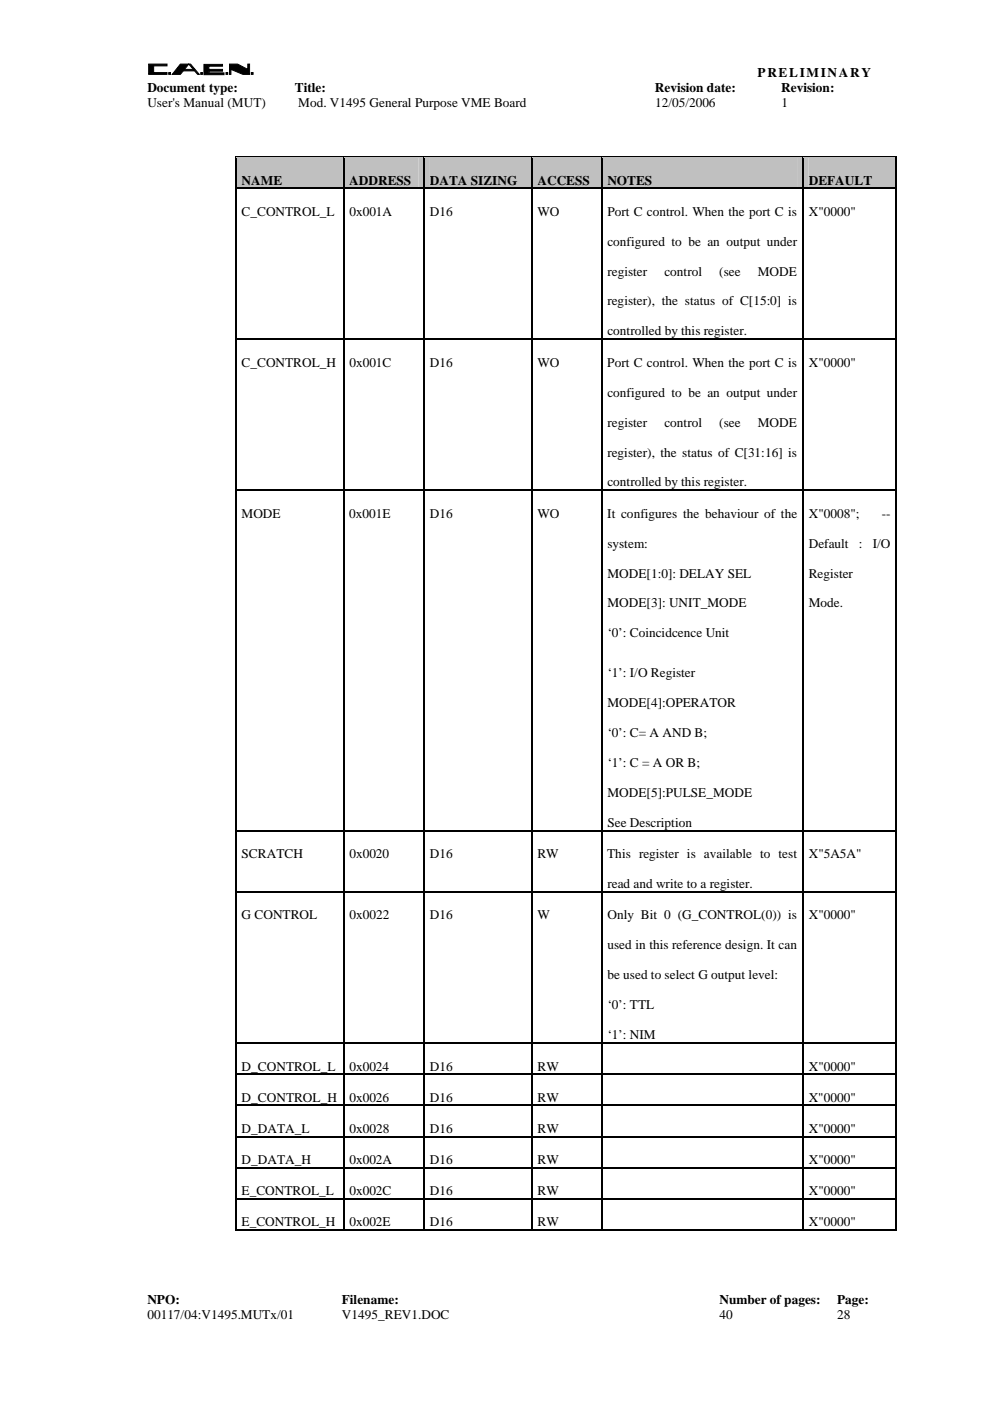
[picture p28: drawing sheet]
<svg xmlns="http://www.w3.org/2000/svg" width="210mm" height="297mm" viewBox="0 0 210 297" stroke-linecap="round" stroke-linejoin="round" font-family="sans-serif">
<defs><g id="words">
<g font-size="2.8">
<text x="160.6" y="16.3">PRELIMINARY</text>
<text x="31.2" y="19.6">Document type:</text>
<text x="31.2" y="22.7">User's Manual (MUT)</text>
<text x="62.5" y="19.6">Title:</text>
<text x="63.2" y="22.7">Mod. V1495 General Purpose VME Board</text>
<text x="138.9" y="19.6">Revision date:</text>
<text x="138.9" y="22.7">12/05/2006</text>
<text x="165.6" y="19.6">Revision:</text>
<text x="165.7" y="22.7">1</text>
<text x="51.2" y="39.2">NAME</text>
<text x="74.1" y="39.2">ADDRESS</text>
<text x="91.1" y="39.2">DATA SIZING</text>
<text x="114" y="39.2">ACCESS</text>
<text x="128.8" y="39.2">NOTES</text>
<text x="171.5" y="39.2">DEFAULT</text>
<text x="51.2" y="45.7">C_CONTROL_L</text>
<text x="74.1" y="45.7">0x001A</text>
<text x="91.1" y="45.7">D16</text>
<text x="114" y="45.7">WO</text>
<text x="128.8" y="45.7">Port C control. When the port C is</text>
<text x="171.5" y="45.7">X&quot;0000&quot;</text>
<text x="128.8" y="52.1">configured to be an output under</text>
<text x="128.8" y="58.4">register</text>
<text x="140.9" y="58.4">control</text>
<text x="152.5" y="58.4">(see</text>
<text x="160.7" y="58.4">MODE</text>
<text x="128.8" y="64.8">register), the status of C[15:0] is</text>
<text x="128.8" y="71.1">controlled by this register.</text>
<text x="51.2" y="77.7">C_CONTROL_H</text>
<text x="74.1" y="77.7">0x001C</text>
<text x="91.1" y="77.7">D16</text>
<text x="114" y="77.7">WO</text>
<text x="128.8" y="77.7">Port C control. When the port C is</text>
<text x="171.5" y="77.7">X&quot;0000&quot;</text>
<text x="128.8" y="84.1">configured to be an output under</text>
<text x="128.8" y="90.4">register</text>
<text x="140.9" y="90.4">control</text>
<text x="152.5" y="90.4">(see</text>
<text x="160.7" y="90.4">MODE</text>
<text x="128.8" y="96.8">register), the status of C[31:16] is</text>
<text x="128.8" y="103.1">controlled by this register.</text>
<text x="51.2" y="109.7">MODE</text>
<text x="74" y="109.7">0x001E</text>
<text x="91.1" y="109.7">D16</text>
<text x="113.9" y="109.7">WO</text>
<text x="128.8" y="109.7">It configures the behaviour of the</text>
<text x="171.5" y="109.7">X&quot;0008&quot;;</text>
<text x="186.9" y="109.7">--</text>
<text x="128.8" y="116.1">system:</text>
<text x="171.5" y="116.1">Default</text>
<text x="182.1" y="116.1">:</text>
<text x="185" y="116.1">I/O</text>
<text x="128.8" y="122.4">MODE[1:0]: DELAY SEL</text>
<text x="171.5" y="122.4">Register</text>
<text x="128.8" y="128.8">MODE[3]: UNIT_MODE</text>
<text x="171.5" y="128.8">Mode.</text>
<text x="128.8" y="135.1">‘0’: Coincidcence Unit</text>
<text x="128.8" y="143.6">‘1’: I/O Register</text>
<text x="128.8" y="150">MODE[4]:OPERATOR</text>
<text x="128.8" y="156.3">‘0’: C= A AND B;</text>
<text x="128.8" y="162.7">‘1’: C = A OR B;</text>
<text x="128.8" y="169">MODE[5]:PULSE_MODE</text>
<text x="128.8" y="175.4">See Description</text>
<text x="51.2" y="182">SCRATCH</text>
<text x="74.1" y="182">0x0020</text>
<text x="91.1" y="182">D16</text>
<text x="113.9" y="182">RW</text>
<text x="128.7" y="182">This register is available to test</text>
<text x="171.5" y="182">X&quot;5A5A&quot;</text>
<text x="128.8" y="188.3">read and write to a register.</text>
<text x="51.2" y="194.9">G CONTROL</text>
<text x="74.1" y="194.9">0x0022</text>
<text x="91.1" y="194.9">D16</text>
<text x="114" y="194.9">W</text>
<text x="128.8" y="194.9">Only Bit 0 (G_CONTROL(0)) is</text>
<text x="171.5" y="194.9">X&quot;0000&quot;</text>
<text x="128.8" y="201.3">used in this reference design. It can</text>
<text x="128.8" y="207.6">be used to select G output level:</text>
<text x="128.8" y="214">‘0’: TTL</text>
<text x="128.8" y="220.3">‘1’: NIM</text>
<text x="51.2" y="227">D_CONTROL_L</text>
<text x="74.1" y="227">0x0024</text>
<text x="91.1" y="227">D16</text>
<text x="114" y="227">RW</text>
<text x="171.5" y="227">X&quot;0000&quot;</text>
<text x="51.2" y="233.6">D_CONTROL_H</text>
<text x="74.1" y="233.6">0x0026</text>
<text x="91.1" y="233.6">D16</text>
<text x="114" y="233.6">RW</text>
<text x="171.5" y="233.6">X&quot;0000&quot;</text>
<text x="51.2" y="240.2">D_DATA_L</text>
<text x="74.1" y="240.2">0x0028</text>
<text x="91.1" y="240.2">D16</text>
<text x="114" y="240.2">RW</text>
<text x="171.5" y="240.2">X&quot;0000&quot;</text>
<text x="51.2" y="246.8">D_DATA_H</text>
<text x="74.1" y="246.8">0x002A</text>
<text x="91.2" y="246.8">D16</text>
<text x="114" y="246.8">RW</text>
<text x="171.5" y="246.8">X&quot;0000&quot;</text>
<text x="51.2" y="253.4">E_CONTROL_L</text>
<text x="74.1" y="253.4">0x002C</text>
<text x="91.1" y="253.4">D16</text>
<text x="114" y="253.4">RW</text>
<text x="171.5" y="253.4">X&quot;0000&quot;</text>
<text x="51.2" y="260">E_CONTROL_H</text>
<text x="74.1" y="260">0x002E</text>
<text x="91.1" y="260">D16</text>
<text x="114" y="260">RW</text>
<text x="171.5" y="260">X&quot;0000&quot;</text>
<text x="31.2" y="276.5">NPO:</text>
<text x="31.2" y="279.7">00117/04:V1495.MUTx/01</text>
<text x="72.5" y="276.5">Filename:</text>
<text x="72.5" y="279.7">V1495_REV1.DOC</text>
<text x="152.5" y="279.7">40</text>
<text x="152.5" y="276.5">Number of pages:</text>
<text x="177.5" y="276.5">Page:</text>
<text x="177.5" y="279.7">28</text>
</g>
</g></defs>
<g fill="#000" stroke="#000" stroke-width=".21">
<path d="M31.5 13.6h3.9v.4h-2.8v1.4h2.8v.4h-3.9z" fill-rule="evenodd"/>
<path d="M35.8 15.4h.4v.4h-.4z" fill-rule="evenodd"/>
<path d="M38.2 13.6h2.2l1.8 2.2h-.3l-1.9-2.2-1.8 2.2h-1.7z" fill-rule="evenodd"/>
<path d="M38.3 14.7h2.8v.3h-2.8z" fill-rule="evenodd"/>
<path d="M42.6 15.4h.3v.4h-.3z" fill-rule="evenodd"/>
<path d="M43.2 13.7h4v.3h-2.9v.7h2.9v.4h-2.9v.4h3.2v.3h-4.3z" fill-rule="evenodd"/>
<path d="M47.9 15.4h.4v.4h-.4z" fill-rule="evenodd"/>
<path d="M48.7 13.6h1.7l2.1 1.1v-1.1h.4v2.2h-1.4l-2.5-1.1v1.1h-.3z" fill-rule="evenodd"/>
<path d="M53.3 15.4h.4v.4h-.4z" fill-rule="evenodd"/>
</g>
<g fill="#c0c0c0">
<path d="M51.2 33.4h20.4v6.4h-20.4z"/>
<path d="M50.1 33.4h22.6v6.4h-22.6z"/>
<path d="M74.1 33.4h14.6v6.4h-14.6z"/>
<path d="M73 33.4h16.8v6.4h-16.8z"/>
<path d="M91.1 33.4h20.4v6.4h-20.4z"/>
<path d="M90 33.4h22.6v6.4h-22.6z"/>
<path d="M114 33.4h12.3v6.4h-12.3z"/>
<path d="M112.9 33.4h14.5v6.4h-14.5z"/>
<path d="M128.8 33.4h40.2v6.4h-40.2z"/>
<path d="M127.7 33.4h42.4v6.4h-42.4z"/>
<path d="M171.5 33.4h17.3v6.4h-17.3z"/>
<path d="M170.3 33.4h19.6v6.4h-19.6z"/>
</g>
<g fill="#000">
<path d="M49.9 33.2h.2v.2h-.2zM72.7 33.2h.3v.2h-.3zM89.8 33.2h.2v.2h-.2zM112.6 33.2h.3v.2h-.3zM127.4 33.2h.3v.2h-.3zM170.1 33.2h.2v.2h-.2zM189.9 33.2h.3v.2h-.3zM49.9 39.8h.2v.2h-.2zM72.7 39.8h.3v.2h-.3zM89.8 39.8h.2v.2h-.2zM112.6 39.8h.3v.2h-.3zM127.4 39.8h.3v.2h-.3z"/>
<path d="M170.1 39.8h.2v.2h-.2zM189.9 39.8h.3v.2h-.3zM49.9 71.8h.2v.3h-.2zM72.7 71.8h.3v.3h-.3zM89.8 71.8h.2v.3h-.2zM112.6 71.8h.3v.3h-.3zM127.4 71.8h.3v.3h-.3zM170.1 71.8h.2v.3h-.2zM189.9 71.8h.3v.3h-.3zM49.9 103.8h.2v.3h-.2zM72.7 103.8h.3v.3h-.3zM89.8 103.8h.2v.3h-.2z"/>
<path d="M112.6 103.8h.3v.3h-.3zM127.4 103.8h.3v.3h-.3zM170.1 103.8h.2v.3h-.2zM189.9 103.8h.3v.3h-.3zM49.9 176h.2v.3h-.2zM72.7 176h.3v.3h-.3zM89.8 176h.2v.3h-.2zM112.6 176h.3v.3h-.3zM127.4 176h.3v.3h-.3zM170.1 176h.2v.3h-.2zM189.9 176h.3v.3h-.3zM49.9 189h.2v.3h-.2z"/>
<path d="M72.7 189h.3v.3h-.3zM89.8 189h.2v.3h-.2zM112.6 189h.3v.3h-.3zM127.4 189h.3v.3h-.3zM170.1 189h.2v.3h-.2zM189.9 189h.3v.3h-.3zM49.9 221h.2v.3h-.2zM49.9 227.6h.2v.3h-.2zM49.9 234.3h.2v.2h-.2zM72.7 221h.3v.3h-.3zM72.7 227.6h.3v.3h-.3zM72.7 234.3h.3v.2h-.3z"/>
<path d="M89.8 221h.2v.3h-.2zM89.8 227.6h.2v.3h-.2zM89.8 234.3h.2v.2h-.2zM112.6 221h.3v.3h-.3zM112.6 227.6h.3v.3h-.3zM112.6 234.3h.3v.2h-.3zM127.4 221h.3v.3h-.3zM127.4 227.6h.3v.3h-.3zM127.4 234.3h.3v.2h-.3zM170.1 221h.2v.3h-.2zM170.1 227.6h.2v.3h-.2zM170.1 234.3h.2v.2h-.2z"/>
<path d="M189.9 221h.3v.3h-.3zM189.9 227.6h.3v.3h-.3zM189.9 234.3h.3v.2h-.3zM49.9 240.9h.2v.2h-.2zM49.9 247.5h.2v.3h-.2zM49.9 254.1h.2v.3h-.2zM72.7 240.9h.3v.2h-.3zM72.7 247.5h.3v.3h-.3zM72.7 254.1h.3v.3h-.3zM89.8 240.9h.2v.2h-.2zM89.8 247.5h.2v.3h-.2zM89.8 254.1h.2v.3h-.2z"/>
<path d="M112.6 240.9h.3v.2h-.3zM112.6 247.5h.3v.3h-.3zM112.6 254.1h.3v.3h-.3zM127.4 240.9h.3v.2h-.3zM127.4 247.5h.3v.3h-.3zM127.4 254.1h.3v.3h-.3zM170.1 240.9h.2v.2h-.2zM170.1 247.5h.2v.3h-.2zM170.1 254.1h.2v.3h-.2zM189.9 240.9h.3v.2h-.3zM189.9 247.5h.3v.3h-.3zM189.9 254.1h.3v.3h-.3z"/>
<path d="M189.9 260.7h.3v.3h-.3z"/>
</g>
<g fill="none" stroke="#000" stroke-width=".25">
<path d="M49.9 33.3h22.8M50 33.4v6.4M50.1 39.9h22.6M72.8 33.4v6.4M73 33.3h16.8M73 39.9h16.8M89.9 33.4v6.4M90 33.3h22.6M90 39.9h22.6M112.7 33.4v6.4M112.9 33.3h14.5M112.9 39.9h14.5"/>
<path d="M127.6 33.4v6.4M127.7 33.3h42.4M127.7 39.9h42.4M170.2 33.4v6.4M170.3 33.3h19.6M170.3 39.9h19.6M190 33.4v6.4M50 40v31.8M72.8 40v31.8M89.9 40v31.8M112.7 40v31.8M127.6 40v31.8"/>
<path d="M170.2 40v31.8M190 40v31.8M50 72.1v31.7M50.1 71.9h22.6M72.8 72.1v31.7M73 71.9h16.8M89.9 72.1v31.7M90 71.9h22.6M112.7 72.1v31.7M112.9 71.9h14.5M127.6 72.1v31.7M127.7 71.9h42.4"/>
<path d="M170.2 72.1v31.7M170.3 71.9h19.6M190 72.1v31.7M50 104.1v71.9M50.1 103.9h22.6M72.8 104.1v71.9M73 103.9h16.8M89.9 104.1v71.9M90 103.9h22.6M112.7 104.1v71.9M112.9 103.9h14.5M127.6 104.1v71.9"/>
<path d="M127.7 103.9h42.4M170.2 104.1v71.9M170.3 103.9h19.6M190 104.1v71.9M50 176.3v12.7M50.1 176.2h22.6M72.8 176.3v12.7M73 176.2h16.8M89.9 176.3v12.7M90 176.2h22.6M112.7 176.3v12.7M112.9 176.2h14.5"/>
<path d="M127.6 176.3v12.7M127.7 176.2h42.4M170.2 176.3v12.7M170.3 176.2h19.6M190 176.3v12.7M50 189.3v31.7M50.1 189.1h22.6M72.8 189.3v31.7M73 189.1h16.8M89.9 189.3v31.7M90 189.1h22.6M112.7 189.3v31.7"/>
<path d="M112.9 189.1h14.5M127.6 189.3v31.7M127.7 189.1h42.4M170.2 189.3v31.7M170.3 189.1h19.6M190 189.3v31.7M50 221.3v6.3M50 227.9v6.4M50 234.5v6.4M50.1 221.1h22.6M50.1 227.8h22.6M50.1 234.4h22.6"/>
<path d="M72.8 221.3v6.3M72.8 227.9v6.4M72.8 234.5v6.4M73 221.1h16.8M73 227.8h16.8M73 234.4h16.8M89.9 221.3v6.3M89.9 227.9v6.4M89.9 234.5v6.4M90 221.1h22.6M90 227.8h22.6M90 234.4h22.6"/>
<path d="M112.7 221.3v6.3M112.7 227.9v6.4M112.7 234.5v6.4M112.9 221.1h14.5M112.9 227.8h14.5M112.9 234.4h14.5M127.6 221.3v6.3M127.6 227.9v6.4M127.6 234.5v6.4M127.7 221.1h42.4M127.7 227.8h42.4M127.7 234.4h42.4"/>
<path d="M170.2 221.3v6.3M170.2 227.9v6.4M170.2 234.5v6.4M170.3 221.1h19.6M170.3 227.8h19.6M170.3 234.4h19.6M190 221.3v6.3M190 227.9v6.4M190 234.5v6.4M50 241.1v6.4M50 247.8v6.3M50 254.4v6.6"/>
<path d="M50.1 241h22.6M50.1 247.6h22.6M50.1 254.2h22.6M72.8 241.1v6.4M72.8 247.8v6.3M72.8 254.4v6.6M73 241h16.8M73 247.6h16.8M73 254.2h16.8M89.9 241.1v6.4M89.9 247.8v6.3M89.9 254.4v6.6"/>
<path d="M90 241h22.6M90 247.6h22.6M90 254.2h22.6M112.7 241.1v6.4M112.7 247.8v6.3M112.7 254.4v6.6M112.9 241h14.5M112.9 247.6h14.5M112.9 254.2h14.5M127.6 241.1v6.4M127.6 247.8v6.3M127.6 254.4v6.6"/>
<path d="M127.7 241h42.4M127.7 247.6h42.4M127.7 254.2h42.4M170.2 241.1v6.4M170.2 247.8v6.3M170.2 254.4v6.6M170.3 241h19.6M170.3 247.6h19.6M170.3 254.2h19.6M190 241.1v6.4M190 247.8v6.3M190 254.4v6.6"/>
<path d="M49.9 260.8h22.8M73 260.8h16.8M90 260.8h22.6M112.9 260.8h14.5M127.7 260.8h42.4M170.3 260.8h19.6"/>
</g>
<path d="M50.1 33.4h22.6M73 33.4h16.8M90 33.4h22.6M112.9 33.4h14.5M127.7 33.4h42.4M170.3 33.4h19.6" fill="none" stroke="#c0c0c0" stroke-width=".21"/>
<use href="#words"/>
</svg>
